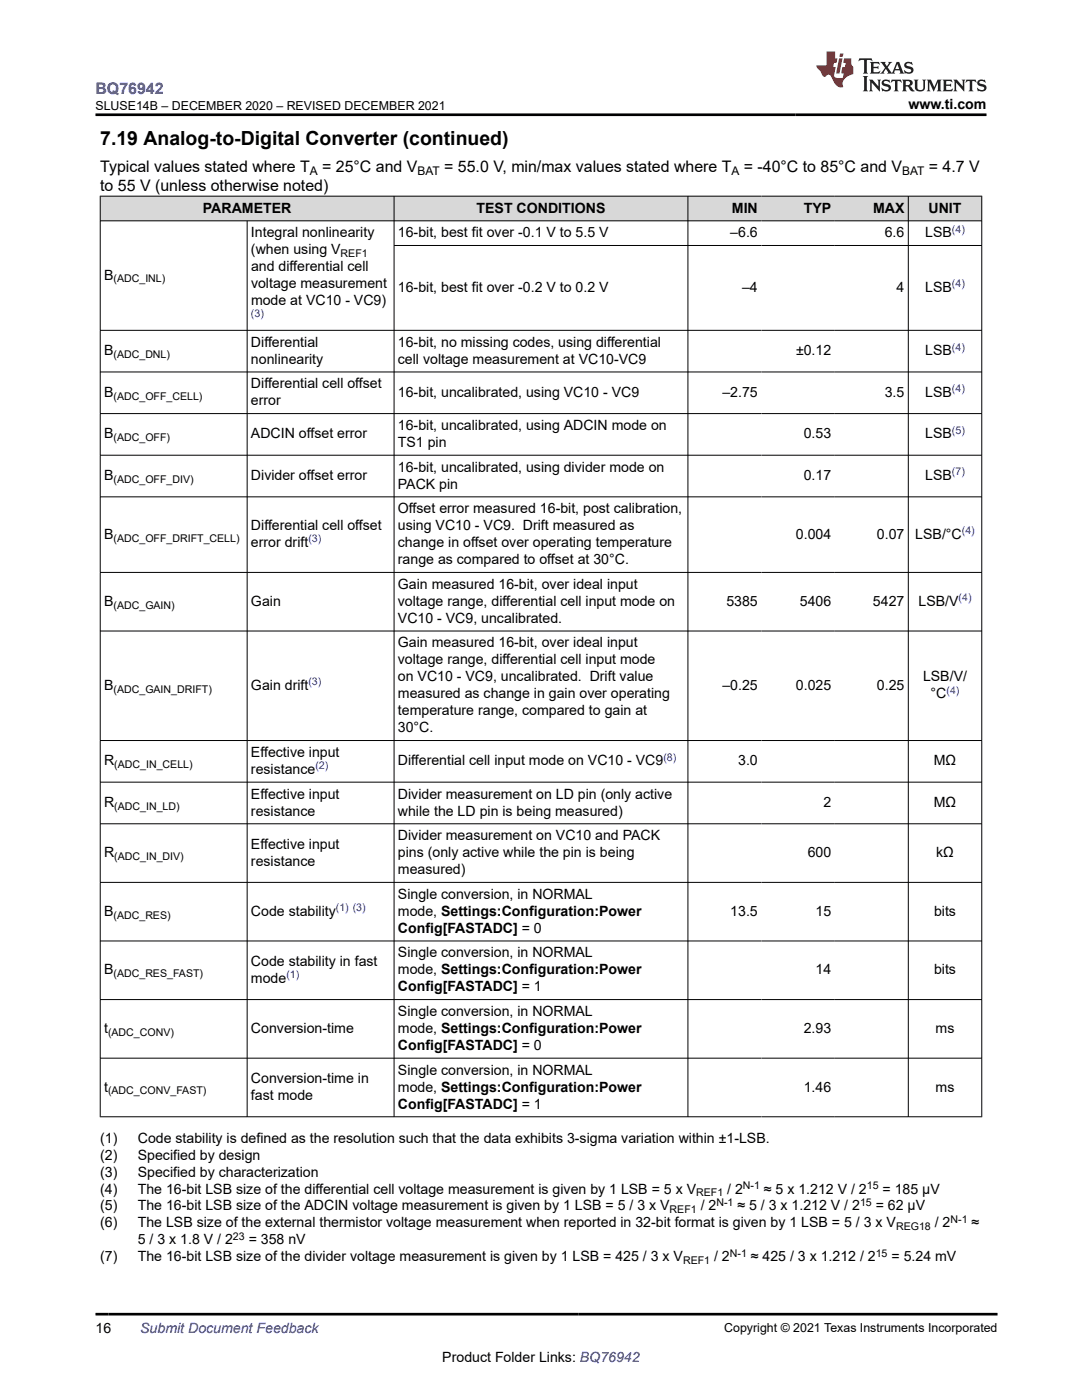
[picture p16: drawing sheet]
<svg xmlns="http://www.w3.org/2000/svg" width="216mm" height="279mm" viewBox="0 0 216 279" stroke-linecap="round" stroke-linejoin="round" font-family="sans-serif">
<defs><g id="words">
<text font-size="3.9" x="20" y="28.8">7.19 Analog-to-Digital Converter (continued)</text>
<text font-size="3.2" fill="#00f" x="19.1" y="18.7">BQ76942</text>
<g font-size="3.2">
<text x="20" y="34.3">Typical values stated where T</text>
<text x="64.3" y="34.3">= 25°C and V</text>
<text x="88.6" y="34.3">= 55.0 V, min/max values stated where T</text>
<text x="148.4" y="34.3">= -40°C to 85°C and V</text>
<text x="185.3" y="34.3">= 4.7 V</text>
<text x="20" y="38.1">to 55 V (unless otherwise noted)</text>
</g>
<g font-size="2.8">
<text x="181.3" y="21.8">www.ti.com</text>
<text x="40.5" y="42.4">PARAMETER</text>
<text x="50.1" y="47.3">Integral nonlinearity</text>
<text x="79.4" y="47.3">16-bit, best fit over -0.1 V to 5.5 V</text>
<text x="95.1" y="42.4">TEST CONDITIONS</text>
<text x="145.7" y="47.3">–6.6</text>
<text x="146" y="42.4">MIN</text>
<text x="160.4" y="42.4">TYP</text>
<text x="174.2" y="42.4">MAX</text>
<text x="176.6" y="47.3">6.6</text>
<text x="184.6" y="47.3">LSB</text>
<text x="185.3" y="42.4">UNIT</text>
<text x="50.1" y="50.7">(when using V</text>
<text x="20.8" y="55.8">B</text>
<text x="50.1" y="54.1">and differential cell</text>
<text x="50.1" y="57.5">voltage measurement</text>
<text x="79.4" y="58.3">16-bit, best fit over -0.2 V to 0.2 V</text>
<text x="148.1" y="58.3">–4</text>
<text x="178.9" y="58.3">4</text>
<text x="184.6" y="58.3">LSB</text>
<text x="50.1" y="60.9">mode at VC10 - VC9)</text>
<text x="20.8" y="70.9">B</text>
<text x="50.1" y="69.2">Differential</text>
<text x="79.4" y="69.2">16-bit, no missing codes, using differential</text>
<text x="158.8" y="70.9">±0.12</text>
<text x="184.6" y="70.9">LSB</text>
<text x="50.1" y="72.6">nonlinearity</text>
<text x="50.1" y="77.5">Differential cell offset</text>
<text x="79.4" y="72.6">cell voltage measurement at VC10-VC9</text>
<text x="20.8" y="79.2">B</text>
<text x="50.1" y="80.9">error</text>
<text x="79.4" y="79.2">16-bit, uncalibrated, using VC10 - VC9</text>
<text x="144.2" y="79.2">–2.75</text>
<text x="176.6" y="79.2">3.5</text>
<text x="184.6" y="79.2">LSB</text>
<text x="20.8" y="87.5">B</text>
<text x="50.1" y="87.5">ADCIN offset error</text>
<text x="79.4" y="85.8">16-bit, uncalibrated, using ADCIN mode on</text>
<text x="79.4" y="89.2">TS1 pin</text>
<text x="160.4" y="87.5">0.53</text>
<text x="184.6" y="87.5">LSB</text>
<text x="20.8" y="95.8">B</text>
<text x="50.1" y="95.8">Divider offset error</text>
<text x="79.4" y="94.1">16-bit, uncalibrated, using divider mode on</text>
<text x="160.4" y="95.8">0.17</text>
<text x="184.6" y="95.8">LSB</text>
<text x="79.4" y="97.5">PACK pin</text>
<text x="20.8" y="107.5">B</text>
<text x="50.1" y="105.8">Differential cell offset</text>
<text x="79.4" y="102.4">Offset error measured 16-bit, post calibration,</text>
<text x="79.4" y="105.8">using VC10 - VC9. Drift measured as</text>
<text x="158.8" y="107.5">0.004</text>
<text x="175" y="107.5">0.07</text>
<text x="182.6" y="107.5">LSB/°C</text>
<text x="50.1" y="109.2">error drift</text>
<text x="79.4" y="109.2">change in offset over operating temperature</text>
<text x="79.4" y="112.6">range as compared to offset at 30°C.</text>
<text x="79.4" y="117.5">Gain measured 16-bit, over ideal input</text>
<text x="20.8" y="120.9">B</text>
<text x="50.1" y="120.9">Gain</text>
<text x="79.4" y="120.9">voltage range, differential cell input mode on</text>
<text x="79.4" y="124.3">VC10 - VC9, uncalibrated.</text>
<text x="144.9" y="120.9">5385</text>
<text x="159.6" y="120.9">5406</text>
<text x="174.2" y="120.9">5427</text>
<text x="183.3" y="120.9">LSB/V</text>
<text x="79.4" y="129.2">Gain measured 16-bit, over ideal input</text>
<text x="20.8" y="137.7">B</text>
<text x="50.1" y="137.7">Gain drift</text>
<text x="79.4" y="132.6">voltage range, differential cell input mode</text>
<text x="79.4" y="136">on VC10 - VC9, uncalibrated. Drift value</text>
<text x="144.2" y="137.7">–0.25</text>
<text x="158.8" y="137.7">0.025</text>
<text x="175" y="137.7">0.25</text>
<text x="184.2" y="136">LSB/V/</text>
<text x="79.4" y="139.4">measured as change in gain over operating</text>
<text x="79.4" y="142.8">temperature range, compared to gain at</text>
<text x="185.7" y="139.4">°C</text>
<text x="79.4" y="146.1">30°C.</text>
<text x="20.8" y="152.8">R</text>
<text x="50.1" y="151.1">Effective input</text>
<text x="50.1" y="154.4">resistance</text>
<text x="79.4" y="152.8">Differential cell input mode on VC10 - VC9</text>
<text x="147.3" y="152.8">3.0</text>
<text x="186.3" y="152.8">MΩ</text>
<text x="20.8" y="161.1">R</text>
<text x="50.1" y="159.4">Effective input</text>
<text x="79.4" y="159.4">Divider measurement on LD pin (only active</text>
<text x="164.3" y="161.1">2</text>
<text x="186.3" y="161.1">MΩ</text>
<text x="50.1" y="162.8">resistance</text>
<text x="79.4" y="162.8">while the LD pin is being measured)</text>
<text x="79.4" y="167.7">Divider measurement on VC10 and PACK</text>
<text x="20.8" y="171.1">R</text>
<text x="50.1" y="169.4">Effective input</text>
<text x="50.1" y="172.8">resistance</text>
<text x="79.4" y="171.1">pins (only active while the pin is being</text>
<text x="161.2" y="171.1">600</text>
<text x="186.8" y="171.1">kΩ</text>
<text x="79.4" y="174.5">measured)</text>
<text x="79.4" y="179.4">Single conversion, in NORMAL</text>
<text x="20.8" y="182.8">B</text>
<text x="50.1" y="182.8">Code stability</text>
<text x="79.4" y="182.8">mode, Settings:Configuration:Power</text>
<text x="145.7" y="182.8">13.5</text>
<text x="162.7" y="182.8">15</text>
<text x="186.4" y="182.8">bits</text>
<text x="79.4" y="186.1">Config[FASTADC] = 0</text>
<text x="79.4" y="191.1">Single conversion, in NORMAL</text>
<text x="20.8" y="194.5">B</text>
<text x="50.1" y="192.8">Code stability in fast</text>
<text x="50.1" y="196.1">mode</text>
<text x="79.4" y="194.5">mode, Settings:Configuration:Power</text>
<text x="79.4" y="197.8">Config[FASTADC] = 1</text>
<text x="162.7" y="194.5">14</text>
<text x="186.4" y="194.5">bits</text>
<text x="79.4" y="202.8">Single conversion, in NORMAL</text>
<text x="20.8" y="206.1">t</text>
<text x="50.1" y="206.1">Conversion-time</text>
<text x="79.4" y="206.1">mode, Settings:Configuration:Power</text>
<text x="79.4" y="209.5">Config[FASTADC] = 0</text>
<text x="160.4" y="206.1">2.93</text>
<text x="186.7" y="206.1">ms</text>
<text x="79.4" y="214.5">Single conversion, in NORMAL</text>
<text x="20.8" y="217.8">t</text>
<text x="50.1" y="216.1">Conversion-time in</text>
<text x="50.1" y="219.5">fast mode</text>
<text x="79.4" y="217.8">mode, Settings:Configuration:Power</text>
<text x="79.4" y="221.2">Config[FASTADC] = 1</text>
<text x="160.4" y="217.8">1.46</text>
<text x="186.7" y="217.8">ms</text>
<text x="20" y="228">(1)</text>
<text x="20" y="231.4">(2)</text>
<text x="27.5" y="228">Code stability is defined as the resolution such that the data exhibits 3-sigma variation within ±1-LSB.</text>
<text x="27.5" y="231.4">Specified by design</text>
<text x="20" y="234.8">(3)</text>
<text x="20" y="238.2">(4)</text>
<text x="27.5" y="234.8">Specified by characterization</text>
<text x="27.5" y="238.2">The 16-bit LSB size of the differential cell voltage measurement is given by 1 LSB = 5 x V</text>
<text x="145.1" y="238.2">/ 2</text>
<text x="152.4" y="238.2">≈ 5 x 1.212 V / 2</text>
<text x="176.1" y="238.2">= 185 µV</text>
<text x="20" y="241.6">(5)</text>
<text x="20" y="245">(6)</text>
<text x="27.5" y="245">The LSB size of the external thermistor voltage measurement when reported in 32-bit format is given by 1 LSB = 5 / 3 x V</text>
<text x="27.5" y="241.6">The 16-bit LSB size of the ADCIN voltage measurement is given by 1 LSB = 5 / 3 x V</text>
<text x="139.8" y="241.6">/ 2</text>
<text x="147.1" y="241.6">≈ 5 / 3 x 1.212 V / 2</text>
<text x="174.7" y="241.6">= 62 µV</text>
<text x="186.5" y="245">/ 2</text>
<text x="193.9" y="245">≈</text>
<text x="20" y="251.7">(7)</text>
<text x="27.5" y="248.3">5 / 3 x 1.8 V / 2</text>
<text x="27.5" y="251.7">The 16-bit LSB size of the divider voltage measurement is given by 1 LSB = 425 / 3 x V</text>
<text x="49.6" y="248.3">= 358 nV</text>
<text x="142.5" y="251.7">/ 2</text>
<text x="149.8" y="251.7">≈ 425 / 3 x 1.212 / 2</text>
<text x="177.9" y="251.7">= 5.24 mV</text>
<text x="19.1" y="266.1">16</text>
<text x="88.3" y="271.7">Product Folder Links: BQ76942</text>
</g>
<text font-size="2.8" fill="#00f" x="28" y="266.1">Submit Document Feedback</text>
<g font-size="2.5">
<text x="19.1" y="21.9">SLUSE14B – DECEMBER 2020 – REVISED DECEMBER 2021</text>
<text x="144.5" y="265.8">Copyright © 2021 Texas Instruments Incorporated</text>
</g>
<g font-size="2.4">
<text x="61.8" y="34.9">A</text>
<text x="83.3" y="34.9">BAT</text>
<text x="146" y="34.9">A</text>
<text x="180" y="34.9">BAT</text>
</g>
<g font-size="2.1" fill="#00f">
<text x="189.9" y="46.4">(4)</text>
<text x="189.9" y="57.3">(4)</text>
<text x="50.1" y="63.3">(3)</text>
<text x="189.9" y="70">(4)</text>
<text x="189.9" y="78.3">(4)</text>
<text x="189.9" y="86.6">(5)</text>
<text x="189.9" y="94.9">(7)</text>
<text x="191.9" y="106.6">(4)</text>
<text x="61.5" y="108.3">(3)</text>
<text x="191.3" y="120">(4)</text>
<text x="61.5" y="136.7">(3)</text>
<text x="188.9" y="138.4">(4)</text>
<text x="62.9" y="153.5">(2)</text>
<text x="132.4" y="151.8">(8)</text>
<text x="67" y="181.8">(1) (3)</text>
<text x="57.1" y="195.2">(1)</text>
</g>
<g font-size="2.1">
<text x="68" y="51.3">REF1</text>
<text x="22.6" y="56.4">(ADC_INL)</text>
<text x="22.6" y="71.5">(ADC_DNL)</text>
<text x="22.6" y="79.8">(ADC_OFF_CELL)</text>
<text x="22.6" y="88.1">(ADC_OFF)</text>
<text x="22.6" y="96.4">(ADC_OFF_DIV)</text>
<text x="22.6" y="108.1">(ADC_OFF_DRIFT_CELL)</text>
<text x="22.6" y="121.5">(ADC_GAIN)</text>
<text x="22.6" y="138.2">(ADC_GAIN_DRIFT)</text>
<text x="22.8" y="153.3">(ADC_IN_CELL)</text>
<text x="22.8" y="161.6">(ADC_IN_LD)</text>
<text x="22.8" y="171.6">(ADC_IN_DIV)</text>
<text x="22.6" y="183.3">(ADC_RES)</text>
<text x="22.6" y="195">(ADC_RES_FAST)</text>
<text x="21.6" y="206.7">(ADC_CONV)</text>
<text x="21.6" y="218.4">(ADC_CONV_FAST)</text>
<text x="138.9" y="238.8">REF1</text>
<text x="148.2" y="237.2">N-1</text>
<text x="173" y="237.2">15</text>
<text x="133.6" y="242.1">REF1</text>
<text x="143" y="240.6">N-1</text>
<text x="171.6" y="240.6">15</text>
<text x="178.8" y="245.5">REG18</text>
<text x="189.7" y="244">N-1</text>
<text x="46.5" y="247.4">23</text>
<text x="145.6" y="250.8">N-1</text>
<text x="174.7" y="250.8">15</text>
<text x="136.3" y="252.3">REF1</text>
</g>
</g></defs>
<g fill="#d8d8d8">
<path d="M20 39.1h175.9v5h-175.9z" fill-rule="evenodd"/>
<path d="M20.1 39.2h58.5v4.8h-58.5z" fill-rule="evenodd"/>
<path d="M78.7 39.2h58.5v4.8h-58.5z" fill-rule="evenodd"/>
<path d="M137.3 39.2h14.6v4.8h-14.6z" fill-rule="evenodd"/>
<path d="M151.9 39.2h14.7v4.8h-14.7z" fill-rule="evenodd"/>
<path d="M166.6 39.2h14.6v4.8h-14.6z" fill-rule="evenodd"/>
<path d="M181.3 39.2h14.5v4.8h-14.5z" fill-rule="evenodd"/>
</g>
<g fill="none" stroke="#000" stroke-width=".2">
<path d="M19.9 39.1h176.1M20 39.1v183.8M78.6 39.1v183.8M137.3 39.1v183.8M181.2 39.1v183.8M195.9 39.1v183.8M19.9 44.1h176.1M49.3 44.1v178.8M78.6 49h117.4M19.9 65.9h176.1M19.9 74.2h176.1M19.9 82.5h176.1"/>
<path d="M19.9 90.8h176.1M19.9 99.2h176.1M19.9 114.2h176.1M19.9 125.9h176.1M19.9 147.8h176.1M19.9 156.1h176.1M19.9 164.4h176.1M19.9 176.1h176.1M19.9 187.8h176.1M19.9 199.5h176.1M19.9 211.2h176.1M19.9 222.9h176.1"/>
</g>
<path d="M171.5 11.6l-.2 .6 .5-.2h.6v.1v2.2l-.2 .4h1l-.2-.4v-2.2v-.1h.5l.6 .2-.2-.6zM173.6 12.4l.2 .3v1.6l-.2 .4h1.9l.1-.6a1.08 1.08 0 0 1-1.3 .2v-.7h.6l.4 .2v-.7l-.4 .2h-.6v-.5l.2-.2a1 1 0 0 1 1 .3l-.1-.5zM175.7 12.4l.9 1.1-1 1.2h.9l-.2-.2 .5-.8 .4 .8-.2 .2h1.6l-.2-.2 .2-.5h.9l.1 .5-.1 .2h.9l-.2-.4-.8-1.9h-.5l-.9 2.1-.9-1.1 .9-1h-.8l.2 .2-.4 .6-.4-.6 .2-.2zM179 12.8l.4 1h-.7zM180.7 12.5a.65 .65 0 0 0-.2 .7 .65 .65 0 0 0 .6 .5l.6 .1 .1 .3a.79 .79 0 0 1-.7 .4 .79 .79 0 0 1-.7-.5l.1 .7 .2-.1a.93 .93 0 0 0 1.1 0 .93 .93 0 0 0 .4-.9 1.46 1.46 0 0 0-1.2-.6l-.1-.3a1.09 1.09 0 0 1 1.2 .2l-.2-.6-.1 .1-.5-.2zM172.2 15.2l.2 .4v2.2l-.2 .4h1l-.2-.4v-2.2l.2-.4zM173.4 15.9l.2 .4v1.5l-.2 .4h.8l-.3-.4 .1-1.3 1.6 1.8v-2l.2-.4h-.7l.1 .2 .1 1.1-1.2-1.3zM176.2 16a.65 .65 0 0 0-.2 .8 .65 .65 0 0 0 .6 .4l.6 .2 .1 .2a.79 .79 0 0 1-.7 .4 .79 .79 0 0 1-.7-.5l.1 .7 .2-.1a.93 .93 0 0 0 1.1 .1 .93 .93 0 0 0 .4-1 1.46 1.46 0 0 0-1.2-.5l-.1-.4a1.09 1.09 0 0 1 1.2 .2l-.1-.6-.2 .1-.5-.1zM177.9 15.9l-.1 .6a.63 .63 0 0 1 .8-.3v1.6l-.3 .4h1l-.2-.4v-1.6a.66 .66 0 0 1 .8 .3l-.1-.6zM180 15.9l.2 .4v1.5l-.2 .4h1l-.2-.2-.1-.7h.5l.1 .2a.79 .79 0 0 0 1.2 .6l-1-.9a.61 .61 0 0 0 .6-.6 .61 .61 0 0 0-.5-.7zM180.8 16.2h.1a.47 .47 0 0 1 .5 .1 .47 .47 0 0 1 .1 .5l-.1 .1-.7 .1zM182.3 15.9l.2 .2a2.27 2.27 0 0 0 .4 2 1.04 1.04 0 0 0 1.7-.7v-1.3l.2-.2h-.8l.2 .4v1.1a.6 .6 0 0 1-.6 .6 .6 .6 0 0 1-.6-.6v-1.1l.3-.4zM184.9 15.9l.2 .4v1.5l-.2 .4h.8l-.3-.4v-1.4l.9 1.9 .9-1.9v1.4l-.3 .4h1l-.2-.4v-1.5l.2-.4h-.8l-.7 1.5-.6-1.5zM188.1 15.9l.2 .4v1.5l-.2 .4h1.9l.1-.6a1.09 1.09 0 0 1-1.3 .2v-.7h.6l.4 .2v-.6l-.4 .2h-.6v-.6l.2-.1a1.01 1.01 0 0 1 1 .3l-.1-.6zM190.2 15.9l.3 .4v1.5l-.3 .4h.8l-.2-.4v-1.3l1.6 1.8v-2l.2-.4h-.7l.2 .2v1.1l-1.2-1.3zM192.8 15.9l-.1 .6a.63 .63 0 0 1 .8-.3v1.6l-.3 .4h1l-.2-.4v-1.6a.66 .66 0 0 1 .8 .3l-.1-.6zM195.2 16a.65 .65 0 0 0-.2 .8 .65 .65 0 0 0 .6 .4l.6 .2 .2 .2a.79 .79 0 0 1-.7 .4 .79 .79 0 0 1-.7-.5l.1 .7 .2-.1a.93 .93 0 0 0 1 .1 .93 .93 0 0 0 .5-1 1.46 1.46 0 0 0-1.3-.5v-.4a1.09 1.09 0 0 1 1.2 .2l-.2-.6-.2 .1-.5-.1z" fill="#231f20"/>
<path d="M164.9 10.3v2.7h-2l.1 .4 .8 1a.95 .95 0 0 0 1 .9 .59 .59 0 0 1 .5-.4 .59 .59 0 0 1 .5 .3l.4 .8a1.59 1.59 0 0 0 2.1 1.4 1.61 1.61 0 0 1 1-2.3l1-.3-.1-1.5a1.59 1.59 0 0 1-.3-1.7h-1.5l-.2 .9h.6l-.2 .9h-.5l-.2 .9v.3l.4 .1-.1 .9h-.7a.73 .73 0 0 1-1-.7l.3-1.5h-.5l.1-.9h.5l.2-.9h-.5v-1.3zM167.4 11.6l-.6 3.1h.7l.6-3.1zM167.6 10.7l-.1 .6h.7l.1-.6z" fill="#ed1c24"/>
<path d="M19.1 22.9h177.8M19.1 262.3h179.9" fill="none" stroke="#000" stroke-width=".53"/>
<use href="#words"/>
</svg>
